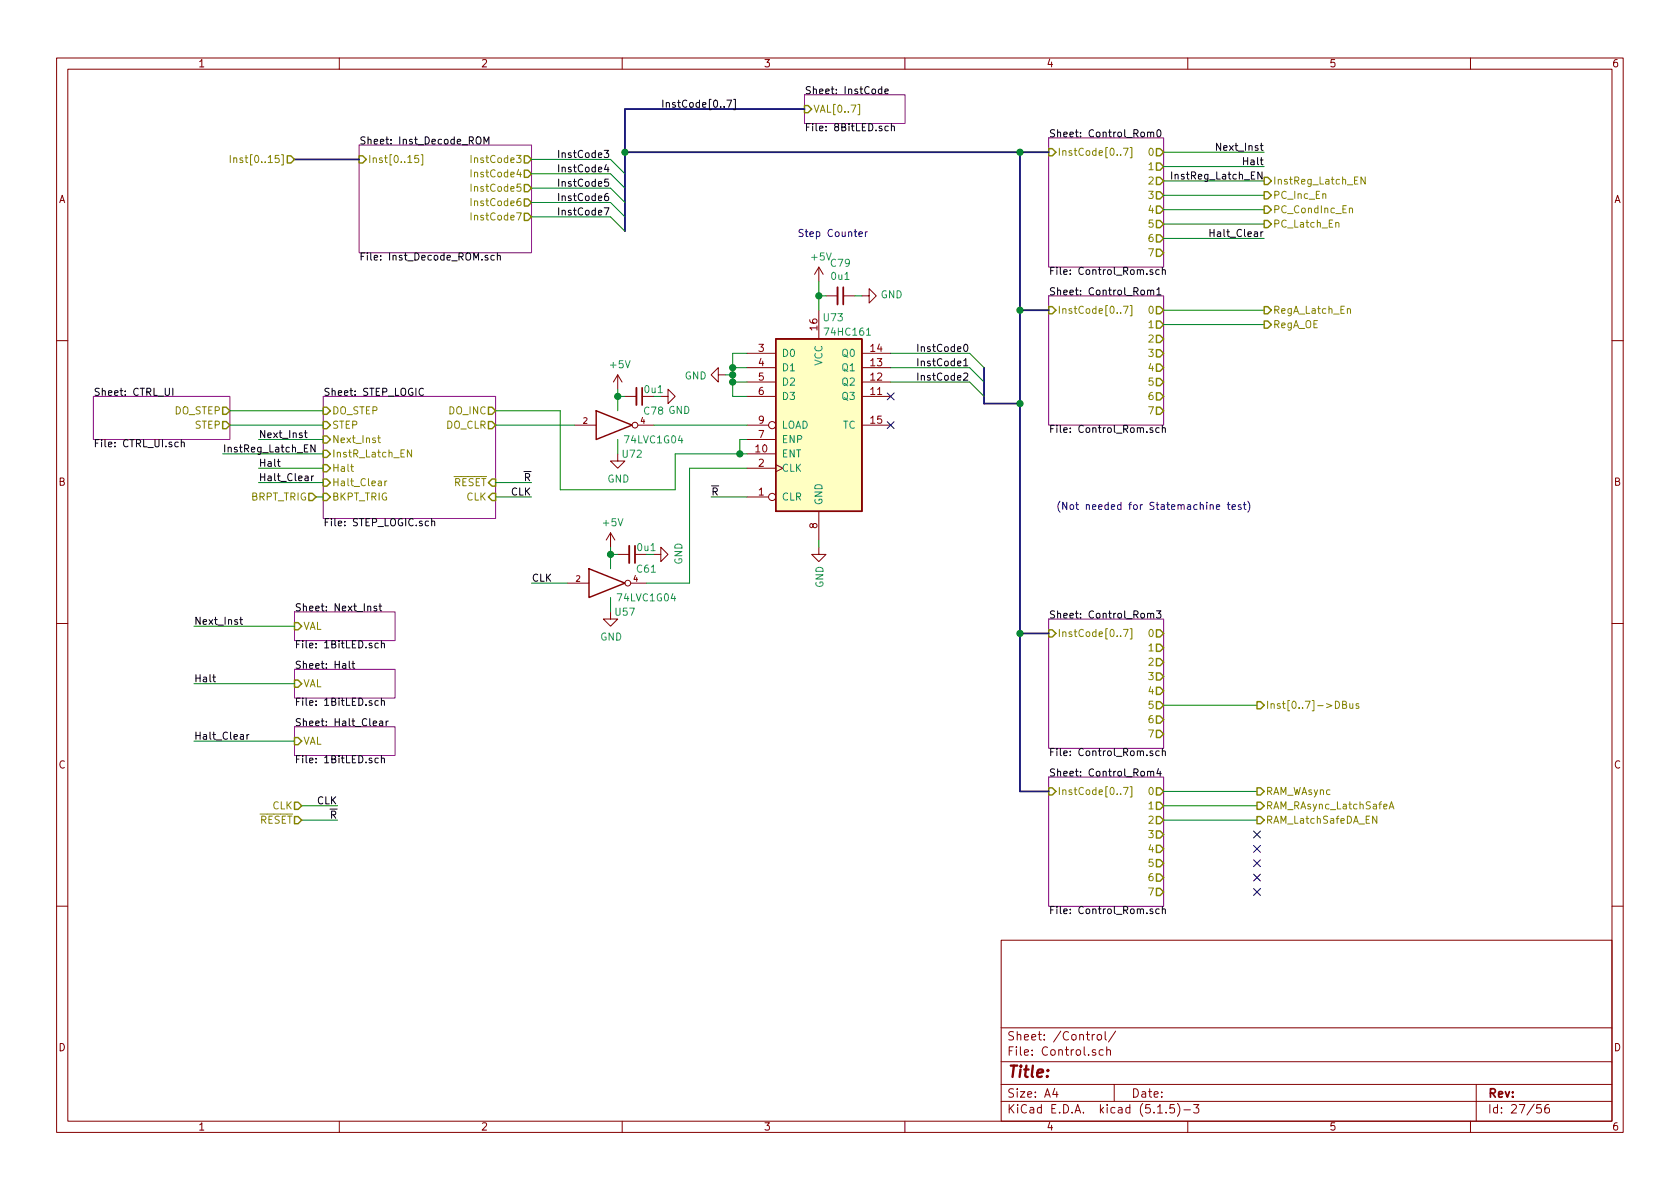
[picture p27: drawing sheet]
EESchema Schematic File Version 4
EELAYER 30 0
EELAYER END
$Descr A4 11693 8268
encoding utf-8
Sheet 27 56
Title ""
Date ""
Rev ""
Comp ""
Comment1 ""
Comment2 ""
Comment3 ""
Comment4 ""
$EndDescr
$Sheet
S 2250 2750 1200 850 
U 5F3D6AF9
F0 "STEP_LOGIC" 50
F1 "STEP_LOGIC.sch" 50
F2 "DO_STEP" I L 2250 2850 50 
F3 "STEP" I L 2250 2950 50 
F4 "Next_Inst" I L 2250 3050 50 
F5 "InstR_Latch_EN" I L 2250 3150 50 
F6 "Halt" I L 2250 3250 50 
F7 "Halt_Clear" I L 2250 3350 50 
F8 "BKPT_TRIG" I L 2250 3450 50 
F9 "DO_INC" O R 3450 2850 50 
F10 "DO_CLR" O R 3450 2950 50 
F11 "CLK" I R 3450 3450 50 
F12 "~RESET" I R 3450 3350 50 
$EndSheet
Text HLabel 2200 3450 0    50   Input ~ 0
BRPT_TRIG
$Sheet
S 650  2750 950  300 
U 5F3D6AE0
F0 "CTRL_UI" 50
F1 "CTRL_UI.sch" 50
F2 "DO_STEP" O R 1600 2850 50 
F3 "STEP" O R 1600 2950 50 
$EndSheet
Wire Wire Line
	2250 2850 1600 2850
Wire Wire Line
	1600 2950 2250 2950
Wire Wire Line
	2200 3450 2250 3450
$Comp
L power:+5V #PWR?
U 1 1
P 5700 1950
AR Path="/5F607AA2/5F6323D3" Ref="#PWR?"  Part="1" 
AR Path="/60E33DBC/5F6323D3" Ref="#PWR0428"  Part="1" 
F 0 "#PWR0428" H 5700 1800 50  0001 C CNN
F 1 "+5V" H 5715 2123 50  0000 C CNN
F 2 "" H 5700 1950 50  0001 C CNN
F 3 "" H 5700 1950 50  0001 C CNN
	1    5700 1950
	1    0    0    -1  
$EndComp
$Comp
L Device:C_Small C?
U 1 1
P 5850 2050
AR Path="/5F607AA2/5F6323D9" Ref="C?"  Part="1" 
AR Path="/60E33DBC/5F6323D9" Ref="C79"  Part="1" 
F 0 "C79" V 5621 2050 50  0000 C CNN
F 1 "0u1" V 5712 2050 50  0000 C CNN
F 2 "Capacitor_SMD:C_0603_1608Metric" H 5850 2050 50  0001 C CNN
F 3 "~" H 5850 2050 50  0001 C CNN
	1    5850 2050
	0    1    1    0   
$EndComp
Wire Wire Line
	5750 2050 5700 2050
Wire Wire Line
	5700 2050 5700 1950
Wire Wire Line
	5700 2050 5700 2150
Connection ~ 5700 2050
$Comp
L power:GND #PWR?
U 1 1
P 6000 2050
AR Path="/5F607AA2/5F6323E3" Ref="#PWR?"  Part="1" 
AR Path="/60E33DBC/5F6323E3" Ref="#PWR0429"  Part="1" 
F 0 "#PWR0429" H 6000 1800 50  0001 C CNN
F 1 "GND" V 6005 1922 50  0000 R CNN
F 2 "" H 6000 2050 50  0001 C CNN
F 3 "" H 6000 2050 50  0001 C CNN
	1    6000 2050
	0    -1   -1   0   
$EndComp
Wire Wire Line
	6000 2050 5950 2050
$Comp
L power:GND #PWR?
U 1 1
P 5700 3800
AR Path="/5F607AA2/5F6323EA" Ref="#PWR?"  Part="1" 
AR Path="/60E33DBC/5F6323EA" Ref="#PWR0430"  Part="1" 
F 0 "#PWR0430" H 5700 3550 50  0001 C CNN
F 1 "GND" V 5705 3672 50  0000 R CNN
F 2 "" H 5700 3800 50  0001 C CNN
F 3 "" H 5700 3800 50  0001 C CNN
	1    5700 3800
	1    0    0    -1  
$EndComp
Wire Wire Line
	5700 3750 5700 3800
Wire Wire Line
	5200 2750 5100 2750
Wire Wire Line
	5100 2750 5100 2650
Wire Wire Line
	5100 2450 5200 2450
Wire Wire Line
	5200 2550 5100 2550
Connection ~ 5100 2550
Wire Wire Line
	5100 2550 5100 2450
Wire Wire Line
	5200 2650 5100 2650
Connection ~ 5100 2650
Wire Wire Line
	5100 2650 5100 2600
$Comp
L power:GND #PWR0431
U 1 1
P 5050 2600
F 0 "#PWR0431" H 5050 2350 50  0001 C CNN
F 1 "GND" V 5055 2472 50  0000 R CNN
F 2 "" H 5050 2600 50  0001 C CNN
F 3 "" H 5050 2600 50  0001 C CNN
	1    5050 2600
	0    1    1    0   
$EndComp
Wire Wire Line
	5050 2600 5100 2600
Connection ~ 5100 2600
Wire Wire Line
	5100 2600 5100 2550
Wire Wire Line
	5200 3050 5150 3050
Wire Wire Line
	5150 3050 5150 3150
Wire Wire Line
	5150 3150 5200 3150
Text HLabel 2100 5600 0    50   Input ~ 0
CLK
Text HLabel 2100 5700 0    50   Input ~ 0
~RESET
Wire Wire Line
	2100 5600 2350 5600
Wire Wire Line
	2100 5700 2350 5700
Text Label 2350 5600 2    50   ~ 0
CLK
Text Label 2350 5700 2    50   ~ 0
~R
Wire Wire Line
	3450 3450 3700 3450
Wire Wire Line
	3450 3350 3700 3350
Text Label 3700 3450 2    50   ~ 0
CLK
Text Label 3700 3350 2    50   ~ 0
~R
Wire Wire Line
	3700 4050 3950 4050
$Comp
L 74HC161:74HC161 U?
U 1 1
P 5700 2950
AR Path="/5F607AA2/5F6323CD" Ref="U?"  Part="1" 
AR Path="/60E33DBC/5F6323CD" Ref="U73"  Part="1" 
AR Path="/5F6323CD" Ref="U73"  Part="1" 
F 0 "U73" H 5800 3700 50  0000 C CNN
F 1 "74HC161" H 5900 3600 50  0000 C CNN
F 2 "Package_SO:SOIC-16_3.9x9.9mm_P1.27mm" H 5700 2950 50  0001 C CNN
F 3 "http://www.ti.com/lit/gpn/sn74LS161" H 5700 2950 50  0001 C CNN
	1    5700 2950
	1    0    0    -1  
$EndComp
NoConn ~ 6200 2750
NoConn ~ 6200 2950
$Comp
L 74xGxx:74LVC1G04 U?
U 1 1
P 4300 2950
AR Path="/5ED2705B/5F656D7F" Ref="U?"  Part="1" 
AR Path="/5F1CE57C/5F656D7F" Ref="U?"  Part="1" 
AR Path="/608BF85D/5F656D7F" Ref="U?"  Part="1" 
AR Path="/60E33DBC/5F3D6AF9/5F656D7F" Ref="U?"  Part="1" 
AR Path="/60E33DBC/5F656D7F" Ref="U72"  Part="1" 
F 0 "U72" H 4400 2750 50  0000 C CNN
F 1 "74LVC1G04" H 4550 2850 50  0000 C CNN
F 2 "Package_TO_SOT_SMD:SOT-353_SC-70-5" H 4300 2950 50  0001 C CNN
F 3 "http://www.ti.com/lit/sg/scyt129e/scyt129e.pdf" H 4300 2950 50  0001 C CNN
	1    4300 2950
	1    0    0    -1  
$EndComp
Wire Wire Line
	4300 2850 4300 2750
Connection ~ 4300 2750
$Comp
L power:+5V #PWR?
U 1 1
P 4300 2700
AR Path="/5ED2705B/5F656D87" Ref="#PWR?"  Part="1" 
AR Path="/5F1CE57C/5F656D87" Ref="#PWR?"  Part="1" 
AR Path="/608BF85D/5F656D87" Ref="#PWR?"  Part="1" 
AR Path="/60E33DBC/5F3D6AF9/5F656D87" Ref="#PWR?"  Part="1" 
AR Path="/60E33DBC/5F656D87" Ref="#PWR0432"  Part="1" 
F 0 "#PWR0432" H 4300 2550 50  0001 C CNN
F 1 "+5V" H 4315 2873 50  0000 C CNN
F 2 "" H 4300 2700 50  0001 C CNN
F 3 "" H 4300 2700 50  0001 C CNN
	1    4300 2700
	1    0    0    -1  
$EndComp
$Comp
L Device:C_Small C?
U 1 1
P 4450 2750
AR Path="/5ED2705B/5F656D8D" Ref="C?"  Part="1" 
AR Path="/5F1CE57C/5F656D8D" Ref="C?"  Part="1" 
AR Path="/608BF85D/5F656D8D" Ref="C?"  Part="1" 
AR Path="/60E33DBC/5F3D6AF9/5F656D8D" Ref="C?"  Part="1" 
AR Path="/60E33DBC/5F656D8D" Ref="C78"  Part="1" 
F 0 "C78" V 4550 2850 50  0000 C CNN
F 1 "0u1" V 4400 2850 50  0000 C CNN
F 2 "Capacitor_SMD:C_0603_1608Metric" H 4450 2750 50  0001 C CNN
F 3 "~" H 4450 2750 50  0001 C CNN
	1    4450 2750
	0    1    1    0   
$EndComp
Wire Wire Line
	4350 2750 4300 2750
Wire Wire Line
	4300 2750 4300 2700
$Comp
L power:GND #PWR?
U 1 1
P 4300 3150
AR Path="/5ED2705B/5F656D95" Ref="#PWR?"  Part="1" 
AR Path="/5F1CE57C/5F656D95" Ref="#PWR?"  Part="1" 
AR Path="/608BF85D/5F656D95" Ref="#PWR?"  Part="1" 
AR Path="/60E33DBC/5F3D6AF9/5F656D95" Ref="#PWR?"  Part="1" 
AR Path="/60E33DBC/5F656D95" Ref="#PWR0433"  Part="1" 
F 0 "#PWR0433" H 4300 2900 50  0001 C CNN
F 1 "GND" H 4305 2977 50  0000 C CNN
F 2 "" H 4300 3150 50  0001 C CNN
F 3 "" H 4300 3150 50  0001 C CNN
	1    4300 3150
	1    0    0    -1  
$EndComp
Wire Wire Line
	4300 3150 4300 3050
Wire Wire Line
	4600 2750 4550 2750
$Comp
L power:GND #PWR?
U 1 1
P 4600 2750
AR Path="/5ED2705B/5F656D9D" Ref="#PWR?"  Part="1" 
AR Path="/5F1CE57C/5F656D9D" Ref="#PWR?"  Part="1" 
AR Path="/608BF85D/5F656D9D" Ref="#PWR?"  Part="1" 
AR Path="/60E33DBC/5F3D6AF9/5F656D9D" Ref="#PWR?"  Part="1" 
AR Path="/60E33DBC/5F656D9D" Ref="#PWR0434"  Part="1" 
F 0 "#PWR0434" H 4600 2500 50  0001 C CNN
F 1 "GND" V 4500 2700 50  0000 R CNN
F 2 "" H 4600 2750 50  0001 C CNN
F 3 "" H 4600 2750 50  0001 C CNN
	1    4600 2750
	0    -1   -1   0   
$EndComp
Wire Wire Line
	5200 2950 4550 2950
Wire Wire Line
	5150 3150 4700 3150
Wire Wire Line
	4700 3150 4700 3400
Wire Wire Line
	4700 3400 3900 3400
Connection ~ 5150 3150
Wire Wire Line
	3450 2950 4000 2950
Wire Wire Line
	3900 3400 3900 2850
Wire Wire Line
	3900 2850 3450 2850
Text Label 3700 4050 0    50   ~ 0
CLK
Text Label 4950 3450 0    50   ~ 0
~R
Wire Wire Line
	4950 3450 5200 3450
Text Notes 5550 1650 0    50   ~ 0
Step Counter
Text HLabel 2050 1100 0    50   Input ~ 0
Inst[0..15]
Wire Bus Line
	2050 1100 2500 1100
$Sheet
S 2500 1000 1200 750 
U 5F3D8E0D
F0 "Inst_Decode_ROM" 50
F1 "Inst_Decode_ROM.sch" 50
F2 "Inst[0..15]" I L 2500 1100 50 
F3 "InstCode3" O R 3700 1100 50 
F4 "InstCode4" O R 3700 1200 50 
F5 "InstCode5" O R 3700 1300 50 
F6 "InstCode6" O R 3700 1400 50 
F7 "InstCode7" O R 3700 1500 50 
$EndSheet
Wire Wire Line
	6200 2450 6750 2450
Entry Wire Line
	6750 2450 6850 2550
Wire Wire Line
	6200 2550 6750 2550
Entry Wire Line
	6750 2550 6850 2650
Wire Wire Line
	6200 2650 6750 2650
Wire Wire Line
	3700 1100 4250 1100
Entry Wire Line
	4250 1100 4350 1200
Wire Wire Line
	3700 1200 4250 1200
Entry Wire Line
	4250 1200 4350 1300
Wire Wire Line
	3700 1300 4250 1300
Entry Wire Line
	4250 1300 4350 1400
Wire Wire Line
	3700 1400 4250 1400
Entry Wire Line
	4250 1400 4350 1500
Wire Wire Line
	3700 1500 4250 1500
Entry Wire Line
	4250 1500 4350 1600
Text Label 6750 2450 2    50   ~ 0
InstCode0
Text Label 6750 2550 2    50   ~ 0
InstCode1
Text Label 6750 2650 2    50   ~ 0
InstCode2
Text Label 4250 1100 2    50   ~ 0
InstCode3
Text Label 4250 1200 2    50   ~ 0
InstCode4
Text Label 4250 1300 2    50   ~ 0
InstCode5
Text Label 4250 1400 2    50   ~ 0
InstCode6
Text Label 4250 1500 2    50   ~ 0
InstCode7
Entry Wire Line
	6750 2650 6850 2750
$Sheet
S 5600 650  700  200 
U 5F76BABD
F0 "InstCode" 50
F1 "8BitLED.sch" 50
F2 "VAL[0..7]" I L 5600 750 50 
$EndSheet
Text Label 4600 750  0    50   ~ 0
InstCode[0..7]
Wire Bus Line
	4350 750  4350 1050
Wire Bus Line
	4350 750  5600 750 
Connection ~ 4350 1050
Wire Bus Line
	7300 5500 7100 5500
Wire Bus Line
	7100 5500 7100 4400
Wire Bus Line
	7100 1050 7300 1050
Wire Bus Line
	7300 2150 7100 2150
Connection ~ 7100 2150
Wire Bus Line
	7100 2150 7100 1050
Wire Bus Line
	7300 4400 7100 4400
Connection ~ 7100 4400
Connection ~ 7100 1050
Wire Bus Line
	7100 2150 7100 2800
Text Notes 7350 3550 0    50   ~ 0
(Not needed for Statemachine test)
$Sheet
S 7300 950  800  900 
U 5F3D7BFA
F0 "Control_Rom0" 50
F1 "Control_Rom.sch" 50
F2 "InstCode[0..7]" I L 7300 1050 50 
F3 "0" O R 8100 1050 50 
F4 "1" O R 8100 1150 50 
F5 "2" O R 8100 1250 50 
F6 "3" O R 8100 1350 50 
F7 "4" O R 8100 1450 50 
F8 "5" O R 8100 1550 50 
F9 "6" O R 8100 1650 50 
F10 "7" O R 8100 1750 50 
$EndSheet
$Sheet
S 7300 2050 800  900 
U 5F765D85
F0 "Control_Rom1" 50
F1 "Control_Rom.sch" 50
F2 "InstCode[0..7]" I L 7300 2150 50 
F3 "0" O R 8100 2150 50 
F4 "1" O R 8100 2250 50 
F5 "2" O R 8100 2350 50 
F6 "3" O R 8100 2450 50 
F7 "4" O R 8100 2550 50 
F8 "5" O R 8100 2650 50 
F9 "6" O R 8100 2750 50 
F10 "7" O R 8100 2850 50 
$EndSheet
$Sheet
S 7300 4300 800  900 
U 5F767EF5
F0 "Control_Rom3" 50
F1 "Control_Rom.sch" 50
F2 "InstCode[0..7]" I L 7300 4400 50 
F3 "0" O R 8100 4400 50 
F4 "1" O R 8100 4500 50 
F5 "2" O R 8100 4600 50 
F6 "3" O R 8100 4700 50 
F7 "4" O R 8100 4800 50 
F8 "5" O R 8100 4900 50 
F9 "6" O R 8100 5000 50 
F10 "7" O R 8100 5100 50 
$EndSheet
$Sheet
S 7300 5400 800  900 
U 5F768DA1
F0 "Control_Rom4" 50
F1 "Control_Rom.sch" 50
F2 "InstCode[0..7]" I L 7300 5500 50 
F3 "0" O R 8100 5500 50 
F4 "1" O R 8100 5600 50 
F5 "2" O R 8100 5700 50 
F6 "3" O R 8100 5800 50 
F7 "4" O R 8100 5900 50 
F8 "5" O R 8100 6000 50 
F9 "6" O R 8100 6100 50 
F10 "7" O R 8100 6200 50 
$EndSheet
Wire Wire Line
	8100 1650 8800 1650
Wire Wire Line
	8100 4900 8750 4900
Wire Wire Line
	8100 5500 8750 5500
Wire Wire Line
	8100 5600 8750 5600
Wire Wire Line
	8100 5700 8750 5700
Text Label 8800 1050 2    50   ~ 0
Next_Inst
Text Label 8800 1150 2    50   ~ 0
Halt
Text Label 8800 1250 2    50   ~ 0
InstReg_Latch_EN
Wire Wire Line
	8100 1250 8800 1250
Wire Wire Line
	8100 1150 8800 1150
Wire Wire Line
	8100 1050 8800 1050
Text HLabel 8800 1350 2    50   Output ~ 0
PC_Inc_En
Text HLabel 8800 1450 2    50   Output ~ 0
PC_CondInc_En
Text HLabel 8800 1550 2    50   Output ~ 0
PC_Latch_En
Text Label 8800 1650 2    50   ~ 0
Halt_Clear
Wire Wire Line
	8100 1550 8800 1550
Wire Wire Line
	8100 1450 8800 1450
Wire Wire Line
	8100 1350 8800 1350
Wire Wire Line
	8100 2150 8800 2150
Wire Wire Line
	8100 2250 8800 2250
Text HLabel 8800 2150 2    50   Output ~ 0
RegA_Latch_En
Text HLabel 8800 2250 2    50   Output ~ 0
RegA_OE
Text HLabel 8750 4900 2    50   Output ~ 0
Inst[0..7]->DBus
Text HLabel 8750 5500 2    50   Output ~ 0
RAM_WAsync
Text HLabel 8750 5600 2    50   Output ~ 0
RAM_RAsync_LatchSafeA
Text HLabel 8750 5700 2    50   Output ~ 0
RAM_LatchSafeDA_EN
NoConn ~ 8750 5800
NoConn ~ 8750 5900
NoConn ~ 8750 6000
NoConn ~ 8750 6100
NoConn ~ 8750 6200
Text HLabel 8800 1250 2    50   Output ~ 0
InstReg_Latch_EN
Wire Wire Line
	2050 5150 1350 5150
Text Label 1350 4350 0    50   ~ 0
Next_Inst
Text Label 1550 3150 0    50   ~ 0
InstReg_Latch_EN
Wire Wire Line
	2250 3150 1550 3150
Wire Wire Line
	2050 4350 1350 4350
Text Label 1350 5150 0    50   ~ 0
Halt_Clear
Text Label 1350 4750 0    50   ~ 0
Halt
Wire Wire Line
	2050 4750 1350 4750
$Sheet
S 2050 4250 700  200 
U 5F872DA4
F0 "Next_Inst" 50
F1 "1BitLED.sch" 50
F2 "VAL" I L 2050 4350 50 
$EndSheet
$Sheet
S 2050 4650 700  200 
U 5F8756AE
F0 "Halt" 50
F1 "1BitLED.sch" 50
F2 "VAL" I L 2050 4750 50 
$EndSheet
$Sheet
S 2050 5050 700  200 
U 5F87BE2E
F0 "Halt_Clear" 50
F1 "1BitLED.sch" 50
F2 "VAL" I L 2050 5150 50 
$EndSheet
Wire Wire Line
	2250 3350 1800 3350
Text Label 1800 3050 0    50   ~ 0
Next_Inst
Wire Wire Line
	2250 3050 1800 3050
Text Label 1800 3350 0    50   ~ 0
Halt_Clear
Text Label 1800 3250 0    50   ~ 0
Halt
Wire Wire Line
	2250 3250 1800 3250
Wire Bus Line
	4350 1050 7100 1050
Wire Bus Line
	6850 2800 7100 2800
Connection ~ 7100 2800
Wire Bus Line
	7100 2800 7100 4400
$Comp
L 74xGxx:74LVC1G04 U?
U 1 1
P 4250 4050
AR Path="/5ED2705B/5EF3D4C8" Ref="U?"  Part="1" 
AR Path="/5F1CE57C/5EF3D4C8" Ref="U?"  Part="1" 
AR Path="/608BF85D/5EF3D4C8" Ref="U?"  Part="1" 
AR Path="/60E33DBC/5F3D6AF9/5EF3D4C8" Ref="U?"  Part="1" 
AR Path="/60E33DBC/5EF3D4C8" Ref="U57"  Part="1" 
F 0 "U57" H 4350 3850 50  0000 C CNN
F 1 "74LVC1G04" H 4500 3950 50  0000 C CNN
F 2 "Package_TO_SOT_SMD:SOT-353_SC-70-5" H 4250 4050 50  0001 C CNN
F 3 "http://www.ti.com/lit/sg/scyt129e/scyt129e.pdf" H 4250 4050 50  0001 C CNN
	1    4250 4050
	1    0    0    -1  
$EndComp
Wire Wire Line
	4250 3950 4250 3850
Connection ~ 4250 3850
$Comp
L power:+5V #PWR?
U 1 1
P 4250 3800
AR Path="/5ED2705B/5EF3D4D0" Ref="#PWR?"  Part="1" 
AR Path="/5F1CE57C/5EF3D4D0" Ref="#PWR?"  Part="1" 
AR Path="/608BF85D/5EF3D4D0" Ref="#PWR?"  Part="1" 
AR Path="/60E33DBC/5F3D6AF9/5EF3D4D0" Ref="#PWR?"  Part="1" 
AR Path="/60E33DBC/5EF3D4D0" Ref="#PWR0273"  Part="1" 
F 0 "#PWR0273" H 4250 3650 50  0001 C CNN
F 1 "+5V" H 4265 3973 50  0000 C CNN
F 2 "" H 4250 3800 50  0001 C CNN
F 3 "" H 4250 3800 50  0001 C CNN
	1    4250 3800
	1    0    0    -1  
$EndComp
$Comp
L Device:C_Small C?
U 1 1
P 4400 3850
AR Path="/5ED2705B/5EF3D4D6" Ref="C?"  Part="1" 
AR Path="/5F1CE57C/5EF3D4D6" Ref="C?"  Part="1" 
AR Path="/608BF85D/5EF3D4D6" Ref="C?"  Part="1" 
AR Path="/60E33DBC/5F3D6AF9/5EF3D4D6" Ref="C?"  Part="1" 
AR Path="/60E33DBC/5EF3D4D6" Ref="C61"  Part="1" 
F 0 "C61" V 4500 3950 50  0000 C CNN
F 1 "0u1" V 4350 3950 50  0000 C CNN
F 2 "Capacitor_SMD:C_0603_1608Metric" H 4400 3850 50  0001 C CNN
F 3 "~" H 4400 3850 50  0001 C CNN
	1    4400 3850
	0    1    1    0   
$EndComp
Wire Wire Line
	4300 3850 4250 3850
Wire Wire Line
	4250 3850 4250 3800
$Comp
L power:GND #PWR?
U 1 1
P 4250 4250
AR Path="/5ED2705B/5EF3D4DE" Ref="#PWR?"  Part="1" 
AR Path="/5F1CE57C/5EF3D4DE" Ref="#PWR?"  Part="1" 
AR Path="/608BF85D/5EF3D4DE" Ref="#PWR?"  Part="1" 
AR Path="/60E33DBC/5F3D6AF9/5EF3D4DE" Ref="#PWR?"  Part="1" 
AR Path="/60E33DBC/5EF3D4DE" Ref="#PWR0274"  Part="1" 
F 0 "#PWR0274" H 4250 4000 50  0001 C CNN
F 1 "GND" H 4255 4077 50  0000 C CNN
F 2 "" H 4250 4250 50  0001 C CNN
F 3 "" H 4250 4250 50  0001 C CNN
	1    4250 4250
	1    0    0    -1  
$EndComp
Wire Wire Line
	4250 4250 4250 4150
Wire Wire Line
	4550 3850 4500 3850
Wire Wire Line
	4800 4050 4800 3250
Wire Wire Line
	4800 3250 5200 3250
Wire Wire Line
	4500 4050 4800 4050
$Comp
L power:GND #PWR?
U 1 1
P 4550 3850
AR Path="/5ED2705B/5EFB0519" Ref="#PWR?"  Part="1" 
AR Path="/5F1CE57C/5EFB0519" Ref="#PWR?"  Part="1" 
AR Path="/608BF85D/5EFB0519" Ref="#PWR?"  Part="1" 
AR Path="/60E33DBC/5F3D6AF9/5EFB0519" Ref="#PWR?"  Part="1" 
AR Path="/60E33DBC/5EFB0519" Ref="#PWR0334"  Part="1" 
F 0 "#PWR0334" H 4550 3600 50  0001 C CNN
F 1 "GND" H 4555 3677 50  0000 C CNN
F 2 "" H 4550 3850 50  0001 C CNN
F 3 "" H 4550 3850 50  0001 C CNN
	1    4550 3850
	0    -1   -1   0   
$EndComp
Wire Bus Line
	6850 2550 6850 2800
Wire Bus Line
	4350 1050 4350 1600
$EndSCHEMATC
